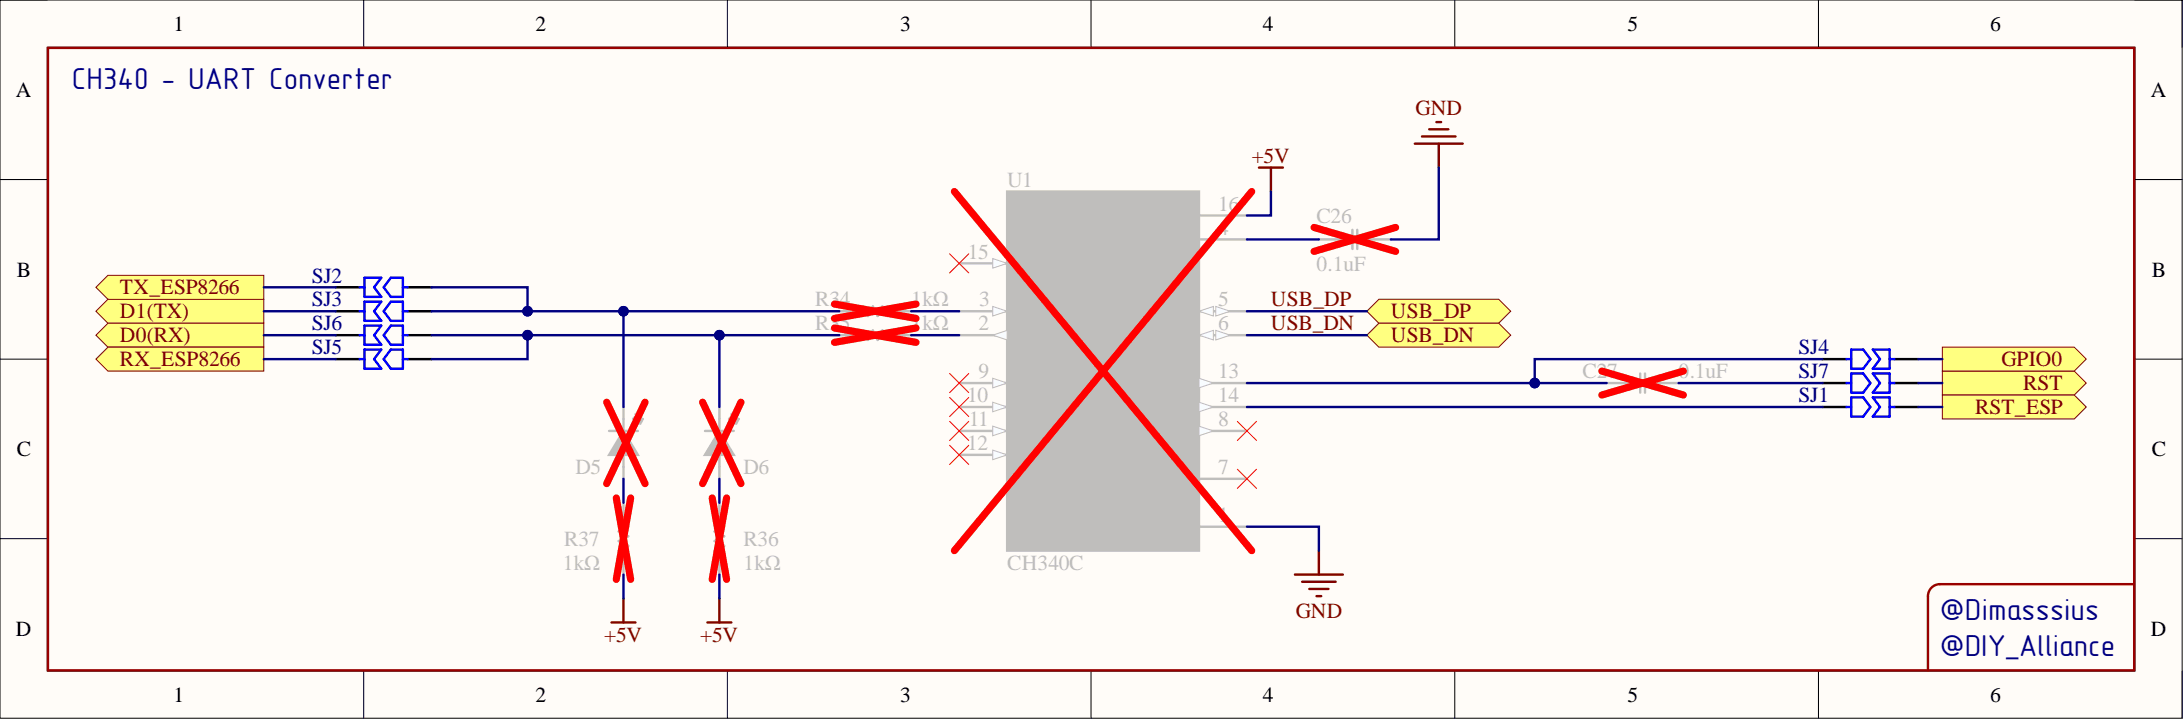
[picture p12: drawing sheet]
<svg xmlns="http://www.w3.org/2000/svg" width="231mm" height="76mm" viewBox="0 0 231 76" stroke-linecap="round" stroke-linejoin="round" font-family="sans-serif">
<defs><g id="words">
<g font-size="3.2" fill="#000080">
<text x="7.6" y="9.4">CH340 - UART Converter</text>
<text x="205.2" y="65.6">@Dimasssius</text>
<text x="205.2" y="69.4">@DIY_Alliance</text>
</g>
<g font-size="2.3">
<text x="18.4" y="3.3">1</text>
<text x="56.7" y="3.3">2</text>
<text x="95.2" y="3.3">3</text>
<text x="133.6" y="3.3">4</text>
<text x="172.2" y="3.3">5</text>
<text x="210.6" y="3.3">6</text>
<text x="1.7" y="10.3">A</text>
<text x="227.6" y="10.3">A</text>
<text x="1.8" y="29.3">B</text>
<text x="227.7" y="29.3">B</text>
<text x="1.8" y="48.3">C</text>
<text x="227.7" y="48.3">C</text>
<text x="1.7" y="67.3">D</text>
<text x="227.6" y="67.3">D</text>
<text x="18.4" y="74.3">1</text>
<text x="56.7" y="74.3">2</text>
<text x="95.2" y="74.3">3</text>
<text x="133.6" y="74.3">4</text>
<text x="172.2" y="74.3">5</text>
<text x="210.6" y="74.3">6</text>
</g>
<g font-size="2.3" fill="#800000">
<text x="132.4" y="17.2">+5V</text>
<text x="149.8" y="12.2">GND</text>
<text x="12.7" y="33.7">D1(TX)</text>
<text x="12.7" y="31.2">TX_ESP8266</text>
<text x="134.5" y="35">USB_DN</text>
<text x="134.5" y="32.4">USB_DP</text>
<text x="147.2" y="33.7">USB_DP</text>
<text x="12.7" y="36.2">D0(RX)</text>
<text x="12.7" y="38.8">RX_ESP8266</text>
<text x="147.2" y="36.2">USB_DN</text>
<text x="211.8" y="38.8">GPIO0</text>
<text x="214" y="41.3">RST</text>
<text x="209" y="43.8">RST_ESP</text>
<text x="137.1" y="65.4">GND</text>
<text x="63.9" y="67.9">+5V</text>
<text x="74.1" y="67.9">+5V</text>
</g>
<g font-size="2.3" fill="#bfbebc">
<text x="106.6" y="19.8">U1</text>
<text x="128.9" y="22.3">16</text>
<text x="139.3" y="23.6">C26</text>
<text x="102.4" y="27.4">15</text>
<text x="108.3" y="28.6">R232</text>
<text x="128.9" y="24.8">4</text>
<text x="139.3" y="28.6">0.1uF</text>
<text x="86.3" y="35">R35</text>
<text x="86.3" y="32.4">R34</text>
<text x="96.4" y="35">1kΩ</text>
<text x="96.4" y="32.4">1kΩ</text>
<text x="103.5" y="35">2</text>
<text x="103.6" y="32.4">3</text>
<text x="108.3" y="33.7">RXD</text>
<text x="120.5" y="33.7">UD+</text>
<text x="128.9" y="32.4">5</text>
<text x="128.9" y="35">6</text>
<text x="103.5" y="40">9</text>
<text x="108.3" y="36.2">TXD</text>
<text x="121.1" y="36.2">UD-</text>
<text x="128.9" y="40">13</text>
<text x="167.4" y="40">C27</text>
<text x="177.6" y="40">0.1uF</text>
<text x="102.3" y="42.6">10</text>
<text x="102.3" y="47.6">12</text>
<text x="102.5" y="45.1">11</text>
<text x="108.3" y="43.8">DSR</text>
<text x="108.3" y="46.4">RI</text>
<text x="120.4" y="46.4">OUT</text>
<text x="121" y="43.8">RTS</text>
<text x="128.9" y="42.6">14</text>
<text x="128.9" y="45.1">8</text>
<text x="60.9" y="50.2">D5</text>
<text x="78.6" y="50.2">D6</text>
<text x="108.3" y="48.9">DCD</text>
<text x="121.5" y="51.4">NC.</text>
<text x="128.9" y="50.2">7</text>
<text x="59.7" y="57.8">R37</text>
<text x="78.6" y="57.8">R36</text>
<text x="128.9" y="55.2">1</text>
<text x="59.5" y="60.3">1kΩ</text>
<text x="78.6" y="60.3">1kΩ</text>
<text x="106.6" y="60.3">CH340C</text>
</g>
<g font-size="2.3" fill="#000080">
<text x="33" y="29.9">SJ2</text>
<text x="33" y="32.4">SJ3</text>
<text x="33" y="35">SJ6</text>
<text x="33" y="37.5">SJ5</text>
<text x="190.3" y="40">SJ7</text>
<text x="190.3" y="37.5">SJ4</text>
<text x="190.3" y="42.6">SJ1</text>
</g>
</g></defs>
<path d="M0 0h230.9v76h-230.9z" fill-rule="evenodd" fill="#fffcf8"/>
<path d="M0 0h230.9v76h-230.9z" fill="none" stroke="#000" stroke-width=".11"/>
<path d="M5 5h220.9v66h-220.9z" fill-rule="evenodd" fill="#fffcf8"/>
<g fill="none" stroke="#000" stroke-width=".11">
<path d="M0 19h5M0 0h5M5 5h220.9v66h-220.9zM38.5 0v5M77 0v5M115.4 0v5M153.9 0v5M192.4 0v5M225.9 0h5v5M225.9 19h5M0 38h5M225.9 38h5"/>
<path d="M0 57h5M225.9 57h5M38.5 71v5M77 71v5M115.4 71v5M153.9 71v5M192.4 71v5M230.9 71v5"/>
</g>
<path d="M88.8 35.5h2.3l.2-.5 .5 1 .5-1 .6 1 .5-1 .5 1 .2-.5h2.3M88.8 32.9h2.3l.2-.5 .5 1 .5-1 .6 1 .5-1 .5 1 .2-.5h2.3M66 53.2v2.3l.5 .2-1 .5 1 .6-1 .5 1 .5-1 .5 .5 .2v2.3M76.1 43.1v1.2M76.1 49.4v1.3M76.1 53.2v2.3l.5 .2-1 .5 1 .6-1 .5 1 .5-1 .5 .5 .2v2.3M77.9 43.6l-.8 .7M77.9 43.6l-.5 .2M77.9 43.6l-.3 .5M78.1 44.3l-.7 .8M78.1 44.3l-.5 .3M78.1 44.3l-.2 .5" fill="none" stroke="#bfbebc" stroke-width=".25"/>
<path d="M88.3 34.7l8.6 1.5M88.3 32.2l8.6 1.5M96.9 34.7l-8.6 1.5M96.9 32.2l-8.6 1.5M65.2 52.7l1.5 8.6M66.7 52.7l-1.5 8.6M75.4 52.7l1.5 8.6M76.9 52.7l-1.5 8.6" fill="none" stroke="#f00" stroke-width=".76"/>
<path d="M76.1 45.6l1.5 2.5h-3z" fill="#bfbebc"/>
<path d="M66 43.1v1.2M66 49.4v1.3M67.7 43.6l-.7 .7M67.7 43.6l-.5 .2M67.7 43.6l-.2 .5M68 44.3l-.8 .8M68 44.3l-.5 .3M68 44.3l-.3 .5M74.6 45.6h3M76.1 45.6l1.5 2.5h-3zM76.1 44.3v1.3M76.1 48.1v1.3" fill="none" stroke="#bfbebc" stroke-width=".25"/>
<path d="M74.3 42.6l4.1 8.6M78.4 42.6l-4.1 8.6" fill="none" stroke="#f00" stroke-width=".76"/>
<path d="M66 45.6l1.5 2.5h-3.1z" fill="#bfbebc"/>
<path d="M139.5 25.3h3.6M143.1 24.3v2.1M143.6 25.3h3.6M143.6 24.3v2.1M173.5 39.5v2.1M174 39.5v2.1M64.4 45.6h3.1M66 45.6l1.5 2.5h-3.1zM66 44.3v1.3M66 48.1v1.3M170 40.5h3.5M174 40.5h3.6" fill="none" stroke="#bfbebc" stroke-width=".25"/>
<path d="M139 24.1l8.7 2.5M147.7 24.1l-8.7 2.5M169.5 39.3l8.6 2.5M178.1 39.3l-8.6 2.5M64.2 42.6l4 8.6M68.2 42.6l-4 8.6" fill="none" stroke="#f00" stroke-width=".76"/>
<path d="M35.5 32.9h2.6M35.5 35.5h2.6M35.5 38h2.6M35.5 30.4h2.6M43.1 32.9h2.6M43.1 35.5h2.6M43.1 38h2.6M43.1 30.4h2.6M192.8 43.1h2.6M192.8 40.5h2.6M200.4 43.1h2.6M200.4 40.5h2.6" fill="none" stroke="#000" stroke-width=".25"/>
<g fill="none" stroke="#00f" stroke-width=".25">
<path d="M38.1 32.9h.5M38.1 35.5h.5M38.1 38h.5M38.1 30.4h.5M38.6 31.9h1.7l-.7 1 .7 1.1h-1.7zM38.6 29.4h1.7l-.7 1 .7 1h-1.7zM38.6 34.5h1.7l-.7 1 .7 1h-1.7zM38.6 37h1.7l-.7 1 .7 1h-1.7zM41.4 31.9h1.2v2.1h-1.2l-.8-1.1zM41.4 29.4h1.2v2h-1.2l-.8-1zM41.4 34.5h1.2v2h-1.2l-.8-1zM41.4 37h1.2v2h-1.2l-.8-1z"/>
<path d="M42.6 32.9h.5M42.6 35.5h.5M42.6 38h.5M42.6 30.4h.5M195.9 39.5h1.2l.8 1-.8 1.1h-1.2zM198.1 39.5h1.8v2.1h-1.8l.8-1.1zM195.4 43.1h.5M195.4 40.5h.5M195.9 42.1h1.2l.8 1-.8 1h-1.2zM198.1 42.1h1.8v2h-1.8l.8-1zM199.9 43.1h.5M199.9 40.5h.5"/>
</g>
<path d="M106.6 20.3h20.3v38h-20.3z" fill-rule="evenodd" fill="#bfbebc"/>
<path d="M101.5 27.9h5.1M106.6 20.3h20.3v38h-20.3z" fill="none" stroke="#bfbebc" stroke-width=".25"/>
<path d="M105 27.4l1.6 .5-1.6 .5z" fill="#f8fcff"/>
<path d="M105 27.4l1.6 .5-1.6 .5z" fill="none" stroke="#bfbebc" stroke-width=".11"/>
<path d="M101.5 32.9h5.1" fill="none" stroke="#bfbebc" stroke-width=".25"/>
<path d="M105 32.4l1.6 .5-1.6 .5z" fill="#f8fcff"/>
<path d="M105 32.4l1.6 .5-1.6 .5z" fill="none" stroke="#bfbebc" stroke-width=".11"/>
<path d="M101.5 35.5h5.1" fill="none" stroke="#bfbebc" stroke-width=".25"/>
<path d="M105 35.5l1.6-.5v1z" fill="#f8fcff"/>
<path d="M105 35.5l1.6-.5v1z" fill="none" stroke="#bfbebc" stroke-width=".11"/>
<path d="M101.5 40.5h5.1" fill="none" stroke="#bfbebc" stroke-width=".25"/>
<path d="M105 40l1.6 .5-1.6 .5z" fill="#f8fcff"/>
<path d="M105 40l1.6 .5-1.6 .5z" fill="none" stroke="#bfbebc" stroke-width=".11"/>
<path d="M108.3 39.3h4.2M101.5 43.1h5.1" fill="none" stroke="#bfbebc" stroke-width=".25"/>
<path d="M105 42.6l1.6 .5-1.6 .5z" fill="#f8fcff"/>
<path d="M105 42.6l1.6 .5-1.6 .5z" fill="none" stroke="#bfbebc" stroke-width=".11"/>
<path d="M101.5 45.6h5.1M108.3 41.8h4.5" fill="none" stroke="#bfbebc" stroke-width=".25"/>
<path d="M105 45.1l1.6 .5-1.6 .5z" fill="#f8fcff"/>
<path d="M105 45.1l1.6 .5-1.6 .5z" fill="none" stroke="#bfbebc" stroke-width=".11"/>
<path d="M101.5 48.1h5.1M108.3 44.3h2.3" fill="none" stroke="#bfbebc" stroke-width=".25"/>
<path d="M105 47.6l1.6 .5-1.6 .5z" fill="#f8fcff"/>
<path d="M105 47.6l1.6 .5-1.6 .5z" fill="none" stroke="#bfbebc" stroke-width=".11"/>
<path d="M126.9 22.8h5M126.9 25.3h5M126.9 32.9h5M108.3 46.9h4.9" fill="none" stroke="#bfbebc" stroke-width=".25"/>
<path d="M126.9 32.9l1.5-.5v1z" fill="#f8fcff"/>
<path d="M126.9 32.9l1.5-.5v1z" fill="none" stroke="#bfbebc" stroke-width=".11"/>
<path d="M128.6 32.4l1.6 .5-1.6 .5z" fill="#f8fcff"/>
<path d="M128.6 32.4l1.6 .5-1.6 .5z" fill="none" stroke="#bfbebc" stroke-width=".11"/>
<path d="M126.9 35.5h5" fill="none" stroke="#bfbebc" stroke-width=".25"/>
<path d="M126.9 35.5l1.5-.5v1z" fill="#f8fcff"/>
<path d="M126.9 35.5l1.5-.5v1z" fill="none" stroke="#bfbebc" stroke-width=".11"/>
<path d="M128.6 35l1.6 .5-1.6 .5z" fill="#f8fcff"/>
<path d="M128.6 35l1.6 .5-1.6 .5z" fill="none" stroke="#bfbebc" stroke-width=".11"/>
<path d="M126.9 40.5h5" fill="none" stroke="#bfbebc" stroke-width=".25"/>
<path d="M126.9 40l1.5 .5-1.5 .5z" fill="#f8fcff"/>
<path d="M126.9 40l1.5 .5-1.5 .5z" fill="none" stroke="#bfbebc" stroke-width=".11"/>
<path d="M120.5 39.3h4.6M126.9 43.1h5" fill="none" stroke="#bfbebc" stroke-width=".25"/>
<path d="M126.9 42.6l1.5 .5-1.5 .5z" fill="#f8fcff"/>
<path d="M126.9 42.6l1.5 .5-1.5 .5z" fill="none" stroke="#bfbebc" stroke-width=".11"/>
<path d="M121 41.8h4.2M126.9 45.6h5" fill="none" stroke="#bfbebc" stroke-width=".25"/>
<path d="M126.9 45.1l1.5 .5-1.5 .5z" fill="#f8fcff"/>
<path d="M126.9 45.1l1.5 .5-1.5 .5z" fill="none" stroke="#bfbebc" stroke-width=".11"/>
<path d="M120.4 44.3h4.7M126.9 50.7h5M126.9 55.7h5" fill="none" stroke="#bfbebc" stroke-width=".25"/>
<path d="M101 20.3l31.4 38M132.4 20.3l-31.4 38" fill="none" stroke="#f00" stroke-width=".76"/>
<path d="M192.8 38h2.6M200.4 38h2.6" fill="none" stroke="#000" stroke-width=".25"/>
<path d="M195.4 38h.5M195.9 37h1.2l.8 1-.8 1h-1.2zM198.1 37h1.8v2h-1.8l.8-1zM199.9 38h.5" fill="none" stroke="#00f" stroke-width=".25"/>
<path d="M149.7 15.2h5.1M150.4 14.4h3.6M151.2 13.7h2M152 12.9h.5M152.2 15.2v2.5" fill="none" stroke="#800000" stroke-width=".25"/>
<path d="M100.5 26.9l2 2M102.5 26.9l-2 2" fill="none" stroke="#f00" stroke-width=".11"/>
<path d="M10.1 32.9l1.3-1.2h16.5v2.5h-16.5z" fill-rule="evenodd" fill="#ffff80"/>
<path d="M10.1 32.9l1.3-1.2h16.5v2.5h-16.5z" fill="none" stroke="#800000" stroke-width=".11"/>
<path d="M10.1 35.5l1.3-1.3h16.5v2.5h-16.5z" fill-rule="evenodd" fill="#ffff80"/>
<path d="M10.1 35.5l1.3-1.3h16.5v2.5h-16.5z" fill="none" stroke="#800000" stroke-width=".11"/>
<path d="M205.5 39.3h14l1.2 1.2-1.2 1.3h-14z" fill-rule="evenodd" fill="#ffff80"/>
<path d="M205.5 39.3h14l1.2 1.2-1.2 1.3h-14z" fill="none" stroke="#800000" stroke-width=".11"/>
<path d="M133.2 17.7h2.5M134.5 17.7v2.6M139.5 58.3v2.5M64.7 65.9h2.5M66 63.3v2.6M74.8 65.9h2.6M76.1 63.3v2.6M137 60.8h5.1M137.8 61.6h3.5M138.5 62.3h2.1M139.3 63.1h.5" fill="none" stroke="#800000" stroke-width=".25"/>
<path d="M100.5 39.5l2 2.1M102.5 39.5l-2 2.1M100.5 47.1l2 2.1M100.5 44.6l2 2M100.5 42.1l2 2M102.5 47.1l-2 2.1M102.5 44.6l-2 2M102.5 42.1l-2 2M130.9 44.6l2 2M130.9 49.7l2 2M132.9 44.6l-2 2M132.9 49.7l-2 2" fill="none" stroke="#f00" stroke-width=".11"/>
<path d="M205.5 41.8h14l1.2 1.3-1.2 1.2h-14z" fill-rule="evenodd" fill="#ffff80"/>
<path d="M205.5 41.8h14l1.2 1.3-1.2 1.2h-14z" fill="none" stroke="#800000" stroke-width=".11"/>
<path d="M10.1 30.4l1.3-1.3h16.5v2.6h-16.5z" fill-rule="evenodd" fill="#ffff80"/>
<path d="M10.1 30.4l1.3-1.3h16.5v2.6h-16.5z" fill="none" stroke="#800000" stroke-width=".11"/>
<path d="M10.1 38l1.3-1.3h16.5v2.6h-16.5z" fill-rule="evenodd" fill="#ffff80"/>
<path d="M10.1 38l1.3-1.3h16.5v2.6h-16.5z" fill="none" stroke="#800000" stroke-width=".11"/>
<path d="M5.1 5.1h220.7v65.8h-220.7z" fill="none" stroke="#980000" stroke-width=".25"/>
<path d="M144.6 32.9l1.3-1.2h12.7l1.2 1.2-1.2 1.3h-12.7z" fill-rule="evenodd" fill="#ffff80"/>
<path d="M144.6 32.9l1.3-1.2h12.7l1.2 1.2-1.2 1.3h-12.7z" fill="none" stroke="#800000" stroke-width=".11"/>
<path d="M144.6 35.5l1.3-1.3h12.7l1.2 1.3-1.2 1.2h-12.7z" fill-rule="evenodd" fill="#ffff80"/>
<path d="M144.6 35.5l1.3-1.3h12.7l1.2 1.3-1.2 1.2h-12.7z" fill="none" stroke="#800000" stroke-width=".11"/>
<path d="M205.5 36.7h14l1.2 1.3-1.2 1.3h-14z" fill-rule="evenodd" fill="#ffff80"/>
<path d="M205.5 36.7h14l1.2 1.3-1.2 1.3h-14z" fill="none" stroke="#800000" stroke-width=".11"/>
<path d="M152.2 17.7v7.6h-5M66 32.9v10.2M96.4 32.9h5.1M131.9 25.3h7.6M131.9 32.9h12.7M131.9 35.5h12.7M134.5 20.3v2.5h-2.6M131.9 55.7h7.6v2.6" fill="none" stroke="#000080" stroke-width=".25"/>
<circle cx="66" cy="32.9" r=".51" fill="#000080"/>
<circle cx="66" cy="32.9" r=".51" fill="none" stroke="#000080" stroke-width=".11"/>
<g fill="none" stroke="#000080" stroke-width=".25">
<path d="M27.9 35.5h7.6M27.9 32.9h7.6M27.9 38h7.6M27.9 30.4h7.6M96.4 35.5h5.1M66 50.7v2.5M76.1 50.7v2.5M131.9 40.5h38.1M177.6 40.5h15.2M203 43.1h2.5M203 40.5h2.5M66 60.8v2.5"/>
<path d="M76.1 60.8v2.5"/>
</g>
<circle cx="162.4" cy="40.5" r=".51" fill="#000080"/>
<circle cx="162.4" cy="40.5" r=".51" fill="none" stroke="#000080" stroke-width=".11"/>
<path d="M192.8 38h-30.4v2.5M131.9 43.1h60.9" fill="none" stroke="#000080" stroke-width=".25"/>
<circle cx="162.4" cy="40.5" r=".51" fill="#000080"/>
<circle cx="162.4" cy="40.5" r=".51" fill="none" stroke="#000080" stroke-width=".11"/>
<path d="M76.1 35.5v7.6M203 38h2.5" fill="none" stroke="#000080" stroke-width=".25"/>
<circle cx="76.1" cy="35.5" r=".51" fill="#000080"/>
<circle cx="76.1" cy="35.5" r=".51" fill="none" stroke="#000080" stroke-width=".11"/>
<path d="M45.7 30.4h10.1v2.5" fill="none" stroke="#000080" stroke-width=".25"/>
<circle cx="55.8" cy="32.9" r=".51" fill="#000080"/>
<circle cx="55.8" cy="32.9" r=".51" fill="none" stroke="#000080" stroke-width=".11"/>
<path d="M55.8 35.5v2.5h-10.1" fill="none" stroke="#000080" stroke-width=".25"/>
<circle cx="55.8" cy="35.5" r=".51" fill="#000080"/>
<circle cx="55.8" cy="35.5" r=".51" fill="none" stroke="#000080" stroke-width=".11"/>
<path d="M45.7 35.5h43.1" fill="none" stroke="#000080" stroke-width=".25"/>
<circle cx="76.1" cy="35.5" r=".51" fill="#000080"/>
<circle cx="76.1" cy="35.5" r=".51" fill="none" stroke="#000080" stroke-width=".11"/>
<circle cx="55.8" cy="35.5" r=".51" fill="#000080"/>
<circle cx="55.8" cy="35.5" r=".51" fill="none" stroke="#000080" stroke-width=".11"/>
<path d="M45.7 32.9h43.1" fill="none" stroke="#000080" stroke-width=".25"/>
<circle cx="66" cy="32.9" r=".51" fill="#000080"/>
<circle cx="66" cy="32.9" r=".51" fill="none" stroke="#000080" stroke-width=".11"/>
<circle cx="55.8" cy="32.9" r=".51" fill="#000080"/>
<circle cx="55.8" cy="32.9" r=".51" fill="none" stroke="#000080" stroke-width=".11"/>
<path d="M225.8 61.8h-20.6a1.27 1.27 0 0 0-1.2 1.3v7.8" fill="none" stroke="#980000" stroke-width=".25"/>
<use href="#words"/>
</svg>
